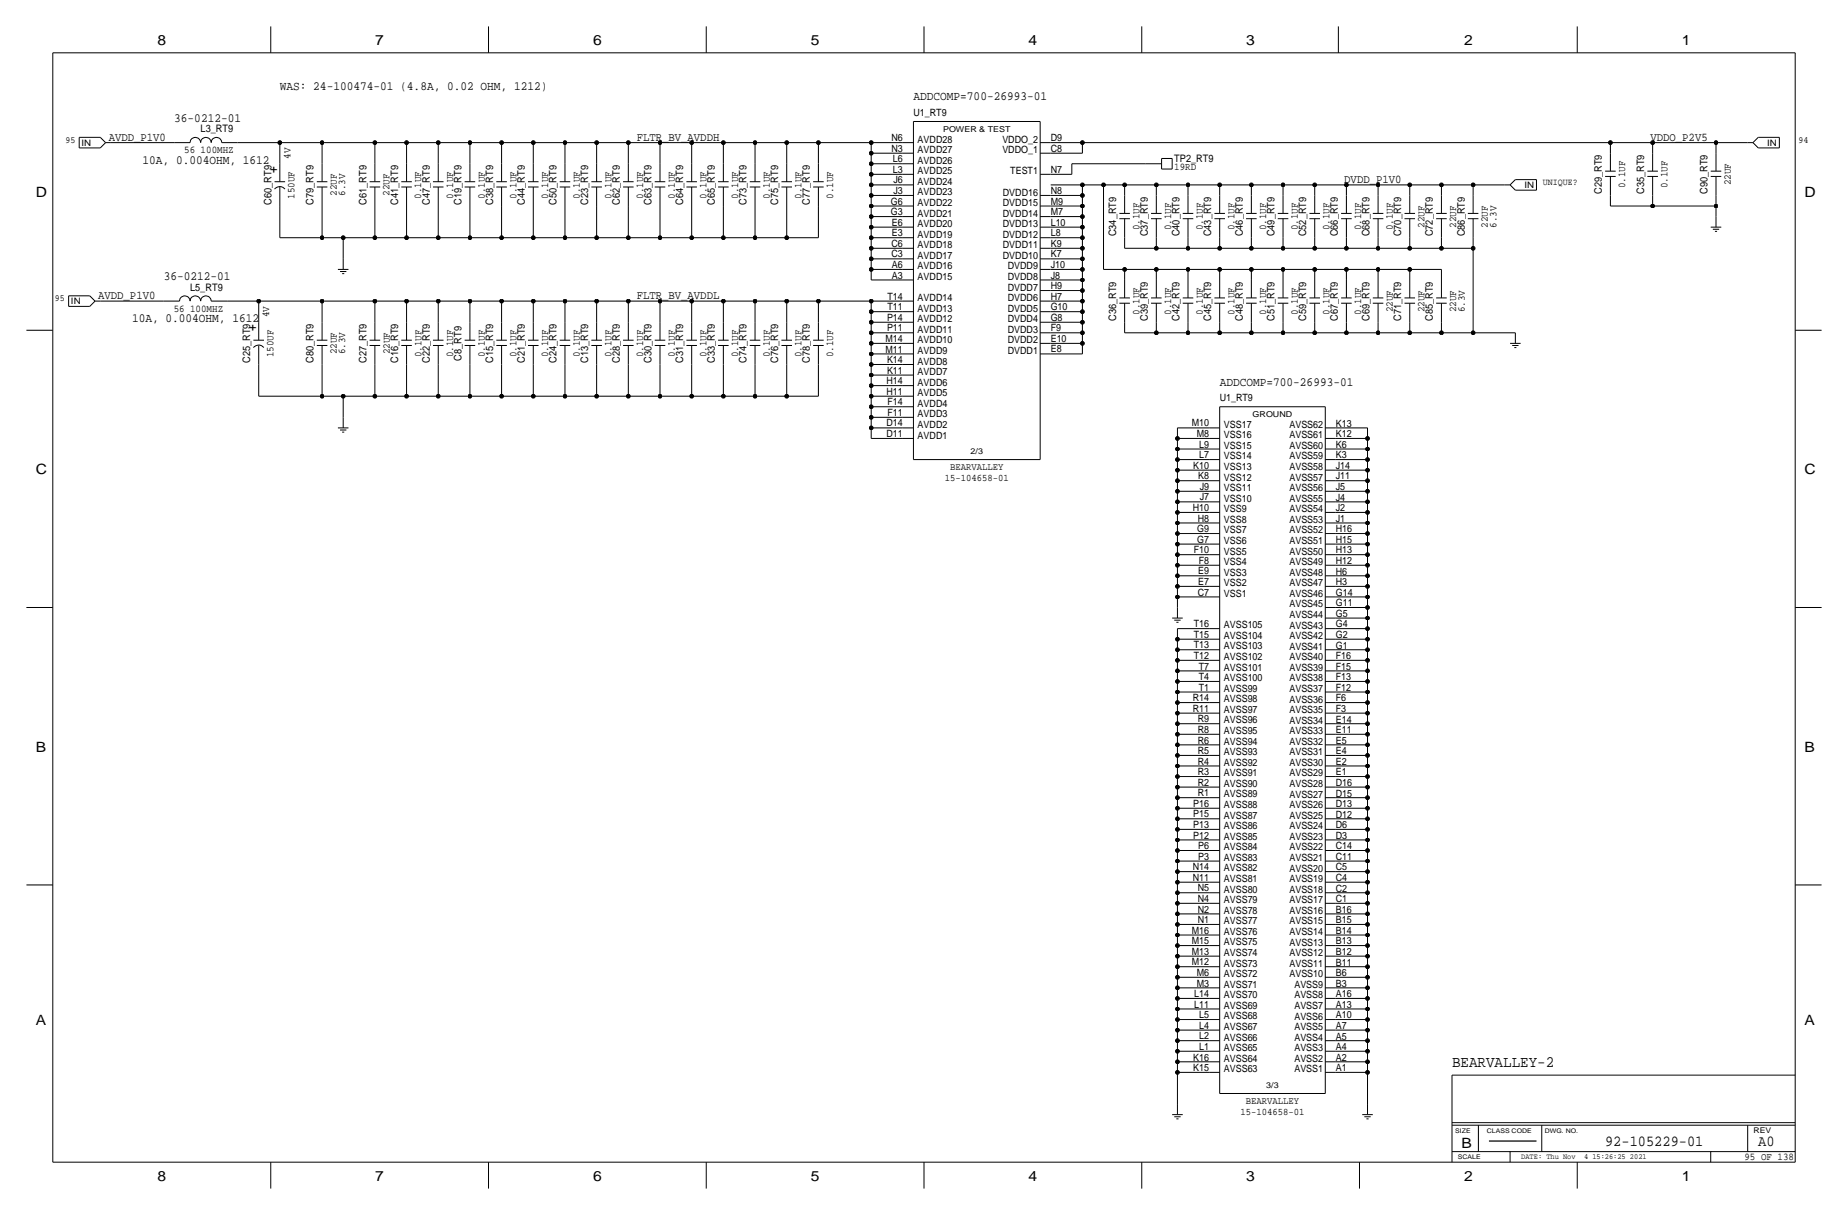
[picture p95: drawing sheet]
<svg xmlns="http://www.w3.org/2000/svg" width="444mm" height="292mm" viewBox="0 0 444 292" stroke-linecap="round" stroke-linejoin="round" font-family="sans-serif">
<defs><g id="words">
<text font-size="3.8" x="349.2" y="256.5">BEARVALLEY-2</text>
<g font-size="3.7">
<text x="386.1" y="275.6">92-105229-01</text>
<text x="422.9" y="275.6">A0</text>
</g>
<g font-size="3.4">
<text x="37.9" y="10.8">8</text>
<text x="90.3" y="10.8">7</text>
<text x="142.6" y="10.8">6</text>
<text x="195" y="10.8">5</text>
<text x="247.4" y="10.8">4</text>
<text x="299.8" y="10.8">3</text>
<text x="352.2" y="10.8">2</text>
<text x="404.5" y="10.8">1</text>
<text x="8.6" y="47.3">D</text>
<text x="434" y="47.3">D</text>
<text x="8.6" y="114">C</text>
<text x="434" y="114">C</text>
<text x="8.6" y="180.7">B</text>
<text x="434" y="180.7">B</text>
<text x="8.6" y="246.4">A</text>
<text x="434" y="246.4">A</text>
<text x="351.5" y="275.9">B</text>
<text x="37.9" y="283.8">8</text>
<text x="90.3" y="283.8">7</text>
<text x="142.6" y="283.8">6</text>
<text x="195" y="283.8">5</text>
<text x="247.4" y="283.8">4</text>
<text x="299.8" y="283.8">3</text>
<text x="352.1" y="283.8">2</text>
<text x="404.5" y="283.8">1</text>
</g>
<g font-size="3.1">
<text x="66.8" y="41.6" transform="rotate(-90 66.8 41.6)">+</text>
<text x="61.7" y="79.7" transform="rotate(-90 61.7 79.7)">+</text>
</g>
<g font-size="3">
<text x="67.3" y="21.6">WAS: 24-100474-01 (4.8A, 0.02 OHM, 1212)</text>
<text x="41.9" y="29.2">36-0212-01</text>
<text x="219.7" y="24.1">ADDCOMP=700-26993-01</text>
<text x="34.3" y="39.4">10A, 0.004OHM, 1612</text>
<text x="39.4" y="67.3">36-0212-01</text>
<text x="31.7" y="77.5">10A, 0.004OHM, 1612</text>
<text x="293.4" y="92.7">ADDCOMP=700-26993-01</text>
</g>
<g font-size="2.9">
<text x="26.2" y="33.8">AVDD_P1V0</text>
<text x="153.2" y="33.8">FLTR_BV_AVDDH</text>
<text x="397" y="33.8">VDDO_P2V5</text>
<text x="323.3" y="43.9">DVDD_P1V0</text>
<text x="23.6" y="71.9">AVDD_P1V0</text>
<text x="153.2" y="71.9">FLTR_BV_AVDDL</text>
</g>
<g font-size="2.5">
<text x="48.3" y="31.8">L3_RT9</text>
<text x="44.3" y="36.8">56</text>
<text x="48.3" y="36.8">100MHZ</text>
<text x="69.9" y="38.2" transform="rotate(-90 69.9 38.2)">4V</text>
<text x="282.4" y="38.9">TP2_RT9</text>
<text x="282.4" y="40.9">19RD</text>
<text x="70.9" y="47.8" transform="rotate(-90 70.9 47.8)">150UF</text>
<text x="81" y="47.1" transform="rotate(-90 81 47.1)">22UF</text>
<text x="83.1" y="47.1" transform="rotate(-90 83.1 47.1)">6.3V</text>
<text x="93.7" y="47.1" transform="rotate(-90 93.7 47.1)">22UF</text>
<text x="101.3" y="47.8" transform="rotate(-90 101.3 47.8)">0.1UF</text>
<text x="109" y="47.8" transform="rotate(-90 109 47.8)">0.1UF</text>
<text x="116.6" y="47.8" transform="rotate(-90 116.6 47.8)">0.1UF</text>
<text x="124.2" y="47.8" transform="rotate(-90 124.2 47.8)">0.1UF</text>
<text x="131.8" y="47.8" transform="rotate(-90 131.8 47.8)">0.1UF</text>
<text x="139.4" y="47.8" transform="rotate(-90 139.4 47.8)">0.1UF</text>
<text x="147.1" y="47.8" transform="rotate(-90 147.1 47.8)">0.1UF</text>
<text x="154.7" y="47.8" transform="rotate(-90 154.7 47.8)">0.1UF</text>
<text x="162.3" y="47.8" transform="rotate(-90 162.3 47.8)">0.1UF</text>
<text x="169.9" y="47.8" transform="rotate(-90 169.9 47.8)">0.1UF</text>
<text x="177.5" y="47.8" transform="rotate(-90 177.5 47.8)">0.1UF</text>
<text x="185.2" y="47.8" transform="rotate(-90 185.2 47.8)">0.1UF</text>
<text x="192.8" y="47.8" transform="rotate(-90 192.8 47.8)">0.1UF</text>
<text x="200.4" y="47.8" transform="rotate(-90 200.4 47.8)">0.1UF</text>
<text x="385.3" y="46.6" transform="rotate(-90 385.3 46.6)">C29_RT9</text>
<text x="390.9" y="45.2" transform="rotate(-90 390.9 45.2)">0.1UF</text>
<text x="395.5" y="46.6" transform="rotate(-90 395.5 46.6)">C35_RT9</text>
<text x="401.1" y="45.2" transform="rotate(-90 401.1 45.2)">0.1UF</text>
<text x="410.7" y="46.6" transform="rotate(-90 410.7 46.6)">C90_RT9</text>
<text x="416.3" y="44.6" transform="rotate(-90 416.3 44.6)">22UF</text>
<text x="65.3" y="49.2" transform="rotate(-90 65.3 49.2)">C60_RT9</text>
<text x="75.4" y="49.2" transform="rotate(-90 75.4 49.2)">C79_RT9</text>
<text x="88.1" y="49.2" transform="rotate(-90 88.1 49.2)">C61_RT9</text>
<text x="95.8" y="49.2" transform="rotate(-90 95.8 49.2)">C41_RT9</text>
<text x="103.4" y="49.2" transform="rotate(-90 103.4 49.2)">C47_RT9</text>
<text x="111" y="49.2" transform="rotate(-90 111 49.2)">C19_RT9</text>
<text x="118.6" y="49.2" transform="rotate(-90 118.6 49.2)">C38_RT9</text>
<text x="126.2" y="49.2" transform="rotate(-90 126.2 49.2)">C44_RT9</text>
<text x="133.9" y="49.2" transform="rotate(-90 133.9 49.2)">C50_RT9</text>
<text x="141.5" y="49.2" transform="rotate(-90 141.5 49.2)">C23_RT9</text>
<text x="149.1" y="49.2" transform="rotate(-90 149.1 49.2)">C62_RT9</text>
<text x="156.7" y="49.2" transform="rotate(-90 156.7 49.2)">C63_RT9</text>
<text x="164.3" y="49.2" transform="rotate(-90 164.3 49.2)">C64_RT9</text>
<text x="172" y="49.2" transform="rotate(-90 172 49.2)">C65_RT9</text>
<text x="179.6" y="49.2" transform="rotate(-90 179.6 49.2)">C73_RT9</text>
<text x="187.2" y="49.2" transform="rotate(-90 187.2 49.2)">C75_RT9</text>
<text x="194.8" y="49.2" transform="rotate(-90 194.8 49.2)">C77_RT9</text>
<text x="268.5" y="56.8" transform="rotate(-90 268.5 56.8)">C34_RT9</text>
<text x="274.1" y="55.4" transform="rotate(-90 274.1 55.4)">0.1UF</text>
<text x="276.1" y="56.8" transform="rotate(-90 276.1 56.8)">C37_RT9</text>
<text x="281.7" y="55.4" transform="rotate(-90 281.7 55.4)">0.1UF</text>
<text x="283.7" y="56.8" transform="rotate(-90 283.7 56.8)">C40_RT9</text>
<text x="289.3" y="55.4" transform="rotate(-90 289.3 55.4)">0.1UF</text>
<text x="291.3" y="56.8" transform="rotate(-90 291.3 56.8)">C43_RT9</text>
<text x="296.9" y="55.4" transform="rotate(-90 296.9 55.4)">0.1UF</text>
<text x="299" y="56.8" transform="rotate(-90 299 56.8)">C46_RT9</text>
<text x="304.5" y="55.4" transform="rotate(-90 304.5 55.4)">0.1UF</text>
<text x="306.6" y="56.8" transform="rotate(-90 306.6 56.8)">C49_RT9</text>
<text x="312.2" y="55.4" transform="rotate(-90 312.2 55.4)">0.1UF</text>
<text x="314.2" y="56.8" transform="rotate(-90 314.2 56.8)">C52_RT9</text>
<text x="319.8" y="55.4" transform="rotate(-90 319.8 55.4)">0.1UF</text>
<text x="321.8" y="56.8" transform="rotate(-90 321.8 56.8)">C66_RT9</text>
<text x="327.4" y="55.4" transform="rotate(-90 327.4 55.4)">0.1UF</text>
<text x="329.4" y="56.8" transform="rotate(-90 329.4 56.8)">C68_RT9</text>
<text x="335" y="55.4" transform="rotate(-90 335 55.4)">0.1UF</text>
<text x="337.1" y="56.8" transform="rotate(-90 337.1 56.8)">C70_RT9</text>
<text x="342.6" y="54.7" transform="rotate(-90 342.6 54.7)">22UF</text>
<text x="344.7" y="56.8" transform="rotate(-90 344.7 56.8)">C72_RT9</text>
<text x="350.3" y="54.7" transform="rotate(-90 350.3 54.7)">22UF</text>
<text x="352.3" y="56.8" transform="rotate(-90 352.3 56.8)">C86_RT9</text>
<text x="357.9" y="54.7" transform="rotate(-90 357.9 54.7)">22UF</text>
<text x="359.9" y="54.7" transform="rotate(-90 359.9 54.7)">6.3V</text>
<text x="45.7" y="69.8">L5_RT9</text>
<text x="41.8" y="74.9">56</text>
<text x="45.7" y="74.9">100MHZ</text>
<text x="64.8" y="76.3" transform="rotate(-90 64.8 76.3)">4V</text>
<text x="268.5" y="77.1" transform="rotate(-90 268.5 77.1)">C36_RT9</text>
<text x="274.1" y="75.7" transform="rotate(-90 274.1 75.7)">0.1UF</text>
<text x="276.1" y="77.1" transform="rotate(-90 276.1 77.1)">C39_RT9</text>
<text x="281.7" y="75.7" transform="rotate(-90 281.7 75.7)">0.1UF</text>
<text x="283.7" y="77.1" transform="rotate(-90 283.7 77.1)">C42_RT9</text>
<text x="289.3" y="75.7" transform="rotate(-90 289.3 75.7)">0.1UF</text>
<text x="291.3" y="77.1" transform="rotate(-90 291.3 77.1)">C45_RT9</text>
<text x="296.9" y="75.7" transform="rotate(-90 296.9 75.7)">0.1UF</text>
<text x="299" y="77.1" transform="rotate(-90 299 77.1)">C48_RT9</text>
<text x="304.5" y="75.7" transform="rotate(-90 304.5 75.7)">0.1UF</text>
<text x="306.6" y="77.1" transform="rotate(-90 306.6 77.1)">C51_RT9</text>
<text x="312.2" y="75.7" transform="rotate(-90 312.2 75.7)">0.1UF</text>
<text x="314.2" y="77.1" transform="rotate(-90 314.2 77.1)">C59_RT9</text>
<text x="319.8" y="75.7" transform="rotate(-90 319.8 75.7)">0.1UF</text>
<text x="321.8" y="77.1" transform="rotate(-90 321.8 77.1)">C67_RT9</text>
<text x="327.4" y="75.7" transform="rotate(-90 327.4 75.7)">0.1UF</text>
<text x="329.4" y="77.1" transform="rotate(-90 329.4 77.1)">C69_RT9</text>
<text x="335" y="75" transform="rotate(-90 335 75)">22UF</text>
<text x="337.1" y="77.1" transform="rotate(-90 337.1 77.1)">C71_RT9</text>
<text x="342.6" y="75" transform="rotate(-90 342.6 75)">22UF</text>
<text x="344.7" y="77.1" transform="rotate(-90 344.7 77.1)">C85_RT9</text>
<text x="350.3" y="75" transform="rotate(-90 350.3 75)">22UF</text>
<text x="352.3" y="75" transform="rotate(-90 352.3 75)">6.3V</text>
<text x="60.2" y="87.3" transform="rotate(-90 60.2 87.3)">C25_RT9</text>
<text x="65.8" y="85.9" transform="rotate(-90 65.8 85.9)">150UF</text>
<text x="75.4" y="87.3" transform="rotate(-90 75.4 87.3)">C80_RT9</text>
<text x="81" y="85.2" transform="rotate(-90 81 85.2)">22UF</text>
<text x="83.1" y="85.2" transform="rotate(-90 83.1 85.2)">6.3V</text>
<text x="88.1" y="87.3" transform="rotate(-90 88.1 87.3)">C27_RT9</text>
<text x="93.7" y="85.2" transform="rotate(-90 93.7 85.2)">22UF</text>
<text x="95.8" y="87.3" transform="rotate(-90 95.8 87.3)">C16_RT9</text>
<text x="101.3" y="85.9" transform="rotate(-90 101.3 85.9)">0.1UF</text>
<text x="103.4" y="87.3" transform="rotate(-90 103.4 87.3)">C22_RT9</text>
<text x="109" y="85.9" transform="rotate(-90 109 85.9)">0.1UF</text>
<text x="111" y="86.7" transform="rotate(-90 111 86.7)">C8_RT9</text>
<text x="116.6" y="85.9" transform="rotate(-90 116.6 85.9)">0.1UF</text>
<text x="118.6" y="87.3" transform="rotate(-90 118.6 87.3)">C15_RT9</text>
<text x="124.2" y="85.9" transform="rotate(-90 124.2 85.9)">0.1UF</text>
<text x="126.2" y="87.3" transform="rotate(-90 126.2 87.3)">C21_RT9</text>
<text x="131.8" y="85.9" transform="rotate(-90 131.8 85.9)">0.1UF</text>
<text x="133.9" y="87.3" transform="rotate(-90 133.9 87.3)">C24_RT9</text>
<text x="139.4" y="85.9" transform="rotate(-90 139.4 85.9)">0.1UF</text>
<text x="141.5" y="87.3" transform="rotate(-90 141.5 87.3)">C13_RT9</text>
<text x="147.1" y="85.9" transform="rotate(-90 147.1 85.9)">0.1UF</text>
<text x="149.1" y="87.3" transform="rotate(-90 149.1 87.3)">C28_RT9</text>
<text x="154.7" y="85.9" transform="rotate(-90 154.7 85.9)">0.1UF</text>
<text x="156.7" y="87.3" transform="rotate(-90 156.7 87.3)">C30_RT9</text>
<text x="162.3" y="85.9" transform="rotate(-90 162.3 85.9)">0.1UF</text>
<text x="164.3" y="87.3" transform="rotate(-90 164.3 87.3)">C31_RT9</text>
<text x="169.9" y="85.9" transform="rotate(-90 169.9 85.9)">0.1UF</text>
<text x="172" y="87.3" transform="rotate(-90 172 87.3)">C33_RT9</text>
<text x="177.5" y="85.9" transform="rotate(-90 177.5 85.9)">0.1UF</text>
<text x="179.6" y="87.3" transform="rotate(-90 179.6 87.3)">C74_RT9</text>
<text x="185.2" y="85.9" transform="rotate(-90 185.2 85.9)">0.1UF</text>
<text x="187.2" y="87.3" transform="rotate(-90 187.2 87.3)">C76_RT9</text>
<text x="192.8" y="85.9" transform="rotate(-90 192.8 85.9)">0.1UF</text>
<text x="194.8" y="87.3" transform="rotate(-90 194.8 87.3)">C78_RT9</text>
<text x="200.4" y="85.9" transform="rotate(-90 200.4 85.9)">0.1UF</text>
<text x="419.6" y="278.9">95 OF 138</text>
</g>
<g font-size="2.4">
<text x="219.7" y="27.9">U1_RT9</text>
<text x="214.4" y="33.9">N6</text>
<text x="220.7" y="34.3">AVDD28</text>
<text x="241.1" y="34.3">VDDO_2</text>
<text x="252.7" y="33.9">D9</text>
<text x="214.4" y="36.5">N3</text>
<text x="214.8" y="39">L6</text>
<text x="214.8" y="41.6">L3</text>
<text x="220.7" y="36.8">AVDD27</text>
<text x="220.7" y="39.4">AVDD26</text>
<text x="220.7" y="41.9">AVDD25</text>
<text x="241.1" y="36.8">VDDO_1</text>
<text x="243" y="41.9">TEST1</text>
<text x="252.7" y="36.5">C8</text>
<text x="252.7" y="41.6">N7</text>
<text x="214.9" y="44.1">J6</text>
<text x="214.9" y="46.6">J3</text>
<text x="220.7" y="44.5">AVDD24</text>
<text x="220.7" y="47">AVDD23</text>
<text x="241.2" y="47">DVDD16</text>
<text x="252.7" y="46.6">N8</text>
<text x="214.3" y="49.2">G6</text>
<text x="214.3" y="51.7">G3</text>
<text x="220.7" y="49.5">AVDD22</text>
<text x="220.7" y="52.1">AVDD21</text>
<text x="241.2" y="49.5">DVDD15</text>
<text x="241.2" y="52.1">DVDD14</text>
<text x="252.7" y="49.2">M9</text>
<text x="252.7" y="51.7">M7</text>
<text x="214.4" y="59.3">C6</text>
<text x="214.5" y="54.3">E6</text>
<text x="214.5" y="56.8">E3</text>
<text x="220.7" y="54.6">AVDD20</text>
<text x="220.7" y="57.2">AVDD19</text>
<text x="220.7" y="59.7">AVDD18</text>
<text x="241.2" y="54.6">DVDD13</text>
<text x="241.2" y="57.2">DVDD12</text>
<text x="241.2" y="59.7">DVDD11</text>
<text x="252.7" y="54.3">L10</text>
<text x="252.7" y="56.8">L8</text>
<text x="252.7" y="59.3">K9</text>
<text x="214.4" y="61.9">C3</text>
<text x="214.5" y="64.4">A6</text>
<text x="220.7" y="62.2">AVDD17</text>
<text x="220.7" y="64.8">AVDD16</text>
<text x="241.2" y="62.2">DVDD10</text>
<text x="242.4" y="64.8">DVDD9</text>
<text x="252.7" y="61.9">K7</text>
<text x="252.7" y="64.4">J10</text>
<text x="214.5" y="67">A3</text>
<text x="220.7" y="67.3">AVDD15</text>
<text x="242.4" y="67.3">DVDD8</text>
<text x="242.4" y="69.9">DVDD7</text>
<text x="252.7" y="67">J8</text>
<text x="252.7" y="69.5">H9</text>
<text x="213.4" y="77.1">P14</text>
<text x="213.5" y="72">T14</text>
<text x="213.5" y="74.6">T11</text>
<text x="220.7" y="72.4">AVDD14</text>
<text x="220.7" y="74.9">AVDD13</text>
<text x="220.7" y="77.5">AVDD12</text>
<text x="242.4" y="72.4">DVDD6</text>
<text x="242.4" y="75">DVDD5</text>
<text x="242.4" y="77.5">DVDD4</text>
<text x="252.7" y="72">H7</text>
<text x="252.7" y="74.6">G10</text>
<text x="252.7" y="77.1">G8</text>
<text x="213" y="82.2">M14</text>
<text x="213.4" y="79.7">P11</text>
<text x="220.7" y="80">AVDD11</text>
<text x="220.7" y="82.6">AVDD10</text>
<text x="242.4" y="80">DVDD3</text>
<text x="242.4" y="82.6">DVDD2</text>
<text x="252.7" y="79.7">F9</text>
<text x="252.7" y="82.2">E10</text>
<text x="213" y="84.8">M11</text>
<text x="213.4" y="87.3">K14</text>
<text x="213.4" y="89.8">K11</text>
<text x="220.7" y="85.1">AVDD9</text>
<text x="220.7" y="87.6">AVDD8</text>
<text x="242.4" y="85.1">DVDD1</text>
<text x="252.7" y="84.7">E8</text>
<text x="213.2" y="92.4">H14</text>
<text x="213.2" y="94.9">H11</text>
<text x="220.7" y="90.2">AVDD7</text>
<text x="220.7" y="92.7">AVDD6</text>
<text x="220.7" y="95.3">AVDD5</text>
<text x="213.5" y="97.5">F14</text>
<text x="213.5" y="100">F11</text>
<text x="220.7" y="97.8">AVDD4</text>
<text x="220.7" y="100.3">AVDD3</text>
<text x="293.4" y="96.5">U1_RT9</text>
<text x="213.2" y="102.5">D14</text>
<text x="213.2" y="105.1">D11</text>
<text x="220.7" y="102.9">AVDD2</text>
<text x="220.7" y="105.4">AVDD1</text>
<text x="286.7" y="102.5">M10</text>
<text x="287.9" y="105.1">M8</text>
<text x="288.4" y="107.6">L9</text>
<text x="294.4" y="107.9">VSS15</text>
<text x="294.4" y="105.4">VSS16</text>
<text x="294.4" y="102.8">VSS17</text>
<text x="310.2" y="107.9">AVSS60</text>
<text x="310.2" y="105.4">AVSS61</text>
<text x="310.2" y="102.8">AVSS62</text>
<text x="321.3" y="102.6">K13</text>
<text x="321.3" y="105.1">K12</text>
<text x="321.3" y="107.7">K6</text>
<text x="228.5" y="113">BEARVALLEY</text>
<text x="287" y="112.7">K10</text>
<text x="288.4" y="110.2">L7</text>
<text x="294.4" y="113">VSS13</text>
<text x="294.4" y="110.4">VSS14</text>
<text x="310.2" y="113">AVSS58</text>
<text x="310.2" y="110.5">AVSS59</text>
<text x="321.3" y="110.2">K3</text>
<text x="321.3" y="112.7">J14</text>
<text x="227.2" y="115.6">15-104658-01</text>
<text x="288.2" y="115.2">K8</text>
<text x="288.6" y="117.8">J9</text>
<text x="294.4" y="118.1">VSS11</text>
<text x="294.4" y="115.5">VSS12</text>
<text x="310.2" y="118.1">AVSS56</text>
<text x="310.2" y="115.5">AVSS57</text>
<text x="321.3" y="115.3">J11</text>
<text x="321.3" y="117.8">J5</text>
<text x="286.9" y="122.9">H10</text>
<text x="288.1" y="125.4">H8</text>
<text x="288.6" y="120.3">J7</text>
<text x="294.4" y="125.7">VSS8</text>
<text x="294.4" y="123.2">VSS9</text>
<text x="294.4" y="120.6">VSS10</text>
<text x="310.2" y="125.7">AVSS53</text>
<text x="310.2" y="123.2">AVSS54</text>
<text x="310.2" y="120.6">AVSS55</text>
<text x="321.3" y="120.4">J4</text>
<text x="321.3" y="122.9">J2</text>
<text x="321.3" y="125.4">J1</text>
<text x="288" y="127.9">G9</text>
<text x="288" y="130.5">G7</text>
<text x="294.4" y="130.8">VSS6</text>
<text x="294.4" y="128.2">VSS7</text>
<text x="310.2" y="130.8">AVSS51</text>
<text x="310.2" y="128.2">AVSS52</text>
<text x="321.3" y="128">H16</text>
<text x="321.3" y="130.5">H15</text>
<text x="287.1" y="133">F10</text>
<text x="288.3" y="135.6">F8</text>
<text x="294.4" y="135.9">VSS4</text>
<text x="294.4" y="133.3">VSS5</text>
<text x="310.2" y="135.9">AVSS49</text>
<text x="310.2" y="133.3">AVSS50</text>
<text x="321.3" y="133.1">H13</text>
<text x="321.3" y="135.6">H12</text>
<text x="288.1" y="143.2">C7</text>
<text x="288.2" y="138.1">E9</text>
<text x="288.2" y="140.6">E7</text>
<text x="294.4" y="143.5">VSS1</text>
<text x="294.4" y="140.9">VSS2</text>
<text x="294.4" y="138.4">VSS3</text>
<text x="310.2" y="143.5">AVSS46</text>
<text x="310.2" y="140.9">AVSS47</text>
<text x="310.2" y="138.4">AVSS48</text>
<text x="321.3" y="138.1">H6</text>
<text x="321.3" y="140.7">H3</text>
<text x="321.3" y="143.2">G14</text>
<text x="310.2" y="148.6">AVSS44</text>
<text x="310.2" y="146">AVSS45</text>
<text x="321.3" y="145.8">G11</text>
<text x="321.3" y="148.3">G5</text>
<text x="287.1" y="150.8">T16</text>
<text x="287.1" y="153.3">T15</text>
<text x="287.1" y="155.9">T13</text>
<text x="294.4" y="153.6">AVSS104</text>
<text x="294.4" y="151.1">AVSS105</text>
<text x="310.2" y="153.6">AVSS42</text>
<text x="310.2" y="151.1">AVSS43</text>
<text x="321.3" y="150.8">G4</text>
<text x="321.3" y="153.4">G2</text>
<text x="321.3" y="155.9">G1</text>
<text x="287.1" y="158.4">T12</text>
<text x="288.3" y="161">T7</text>
<text x="294.4" y="161.2">AVSS101</text>
<text x="294.4" y="158.7">AVSS102</text>
<text x="294.4" y="156.1">AVSS103</text>
<text x="310.2" y="161.3">AVSS39</text>
<text x="310.2" y="158.7">AVSS40</text>
<text x="310.2" y="156.2">AVSS41</text>
<text x="321.3" y="158.5">F16</text>
<text x="321.3" y="161">F15</text>
<text x="288.3" y="163.5">T4</text>
<text x="288.3" y="166">T1</text>
<text x="294.4" y="166.3">AVSS99</text>
<text x="294.4" y="163.8">AVSS100</text>
<text x="310.2" y="166.4">AVSS37</text>
<text x="310.2" y="163.8">AVSS38</text>
<text x="321.3" y="163.5">F13</text>
<text x="321.3" y="166.1">F12</text>
<text x="286.9" y="168.6">R14</text>
<text x="286.9" y="171.1">R11</text>
<text x="288.1" y="173.7">R9</text>
<text x="294.4" y="173.9">AVSS96</text>
<text x="294.4" y="171.4">AVSS97</text>
<text x="294.4" y="168.8">AVSS98</text>
<text x="310.2" y="174">AVSS34</text>
<text x="310.2" y="171.4">AVSS35</text>
<text x="310.2" y="168.9">AVSS36</text>
<text x="321.3" y="168.6">F6</text>
<text x="321.3" y="171.2">F3</text>
<text x="321.3" y="173.7">E14</text>
<text x="288.1" y="176.2">R8</text>
<text x="288.1" y="178.8">R6</text>
<text x="294.4" y="179">AVSS94</text>
<text x="294.4" y="176.5">AVSS95</text>
<text x="310.2" y="179.1">AVSS32</text>
<text x="310.2" y="176.5">AVSS33</text>
<text x="321.3" y="176.2">E11</text>
<text x="321.3" y="178.8">E5</text>
<text x="288.1" y="181.3">R5</text>
<text x="288.1" y="183.8">R4</text>
<text x="294.4" y="184.1">AVSS92</text>
<text x="294.4" y="181.5">AVSS93</text>
<text x="310.2" y="184.1">AVSS30</text>
<text x="310.2" y="181.6">AVSS31</text>
<text x="321.3" y="181.3">E4</text>
<text x="321.3" y="183.9">E2</text>
<text x="288.1" y="186.4">R3</text>
<text x="288.1" y="188.9">R2</text>
<text x="288.1" y="191.5">R1</text>
<text x="294.4" y="191.7">AVSS89</text>
<text x="294.4" y="189.2">AVSS90</text>
<text x="294.4" y="186.6">AVSS91</text>
<text x="310.2" y="191.8">AVSS27</text>
<text x="310.2" y="189.2">AVSS28</text>
<text x="310.2" y="186.7">AVSS29</text>
<text x="321.3" y="186.4">E1</text>
<text x="321.3" y="189">D16</text>
<text x="321.3" y="191.5">D15</text>
<text x="287" y="194">P16</text>
<text x="287" y="196.5">P15</text>
<text x="294.4" y="196.8">AVSS87</text>
<text x="294.4" y="194.3">AVSS88</text>
<text x="310.2" y="196.8">AVSS25</text>
<text x="310.2" y="194.3">AVSS26</text>
<text x="321.3" y="194">D13</text>
<text x="321.3" y="196.6">D12</text>
<text x="287" y="199.1">P13</text>
<text x="287" y="201.6">P12</text>
<text x="294.4" y="201.9">AVSS85</text>
<text x="294.4" y="199.3">AVSS86</text>
<text x="310.2" y="201.9">AVSS23</text>
<text x="310.2" y="199.4">AVSS24</text>
<text x="321.3" y="199.1">D6</text>
<text x="321.3" y="201.7">D3</text>
<text x="286.9" y="209.2">N14</text>
<text x="288.2" y="204.2">P6</text>
<text x="288.2" y="206.7">P3</text>
<text x="294.4" y="209.5">AVSS82</text>
<text x="294.4" y="207">AVSS83</text>
<text x="294.4" y="204.4">AVSS84</text>
<text x="310.2" y="209.5">AVSS20</text>
<text x="310.2" y="207">AVSS21</text>
<text x="310.2" y="204.5">AVSS22</text>
<text x="321.3" y="204.2">C14</text>
<text x="321.3" y="206.7">C11</text>
<text x="321.3" y="209.3">C5</text>
<text x="286.9" y="211.8">N11</text>
<text x="288.1" y="214.3">N5</text>
<text x="294.4" y="214.6">AVSS80</text>
<text x="294.4" y="212">AVSS81</text>
<text x="310.2" y="214.6">AVSS18</text>
<text x="310.2" y="212.1">AVSS19</text>
<text x="321.3" y="211.8">C4</text>
<text x="321.3" y="214.4">C2</text>
<text x="288.1" y="216.9">N4</text>
<text x="288.1" y="219.4">N2</text>
<text x="288.1" y="221.9">N1</text>
<text x="294.4" y="219.7">AVSS78</text>
<text x="294.4" y="217.1">AVSS79</text>
<text x="310.2" y="219.7">AVSS16</text>
<text x="310.2" y="217.2">AVSS17</text>
<text x="321.3" y="216.9">C1</text>
<text x="321.3" y="219.4">B16</text>
<text x="321.3" y="222">B15</text>
<text x="286.7" y="224.5">M16</text>
<text x="286.7" y="227">M15</text>
<text x="294.4" y="227.3">AVSS75</text>
<text x="294.4" y="224.7">AVSS76</text>
<text x="294.4" y="222.2">AVSS77</text>
<text x="310.2" y="227.3">AVSS13</text>
<text x="310.2" y="224.8">AVSS14</text>
<text x="310.2" y="222.2">AVSS15</text>
<text x="321.3" y="224.5">B14</text>
<text x="321.3" y="227.1">B13</text>
<text x="286.7" y="229.6">M13</text>
<text x="286.7" y="232.1">M12</text>
<text x="294.4" y="232.4">AVSS73</text>
<text x="294.4" y="229.8">AVSS74</text>
<text x="310.2" y="232.4">AVSS11</text>
<text x="310.2" y="229.9">AVSS12</text>
<text x="321.3" y="229.6">B12</text>
<text x="321.3" y="232.1">B11</text>
<text x="287.3" y="239.7">L14</text>
<text x="287.9" y="234.6">M6</text>
<text x="287.9" y="237.2">M3</text>
<text x="294.4" y="240">AVSS70</text>
<text x="294.4" y="237.4">AVSS71</text>
<text x="294.4" y="234.9">AVSS72</text>
<text x="310.2" y="235">AVSS10</text>
<text x="311.3" y="237.5">AVSS9</text>
<text x="321.3" y="234.7">B6</text>
<text x="321.3" y="237.2">B3</text>
<text x="321.3" y="239.8">A16</text>
<text x="287.3" y="242.3">L11</text>
<text x="288.4" y="244.8">L5</text>
<text x="294.4" y="245.1">AVSS68</text>
<text x="294.4" y="242.5">AVSS69</text>
<text x="311.3" y="245.1">AVSS6</text>
<text x="311.3" y="242.6">AVSS7</text>
<text x="311.3" y="240">AVSS8</text>
<text x="321.3" y="242.3">A13</text>
<text x="321.3" y="244.8">A10</text>
<text x="288.4" y="247.3">L4</text>
<text x="288.4" y="249.9">L2</text>
<text x="294.4" y="250.2">AVSS66</text>
<text x="294.4" y="247.6">AVSS67</text>
<text x="311.3" y="250.2">AVSS4</text>
<text x="311.3" y="247.6">AVSS5</text>
<text x="321.3" y="247.4">A7</text>
<text x="321.3" y="249.9">A5</text>
<text x="287" y="255">K16</text>
<text x="287" y="257.5">K15</text>
<text x="288.4" y="252.4">L1</text>
<text x="294.4" y="252.7">AVSS65</text>
<text x="294.4" y="255.3">AVSS64</text>
<text x="294.4" y="257.8">AVSS63</text>
<text x="311.3" y="257.8">AVSS1</text>
<text x="311.3" y="255.3">AVSS2</text>
<text x="311.3" y="252.7">AVSS3</text>
<text x="321.3" y="252.5">A4</text>
<text x="321.3" y="255">A2</text>
<text x="321.3" y="257.5">A1</text>
<text x="298.3" y="268">15-104658-01</text>
<text x="299.6" y="265.4">BEARVALLEY</text>
</g>
<g font-size="2.3">
<text x="15.7" y="34.3">95</text>
<text x="432.6" y="34.3">94</text>
<text x="371.1" y="44.4">UNIQUE?</text>
<text x="13.2" y="72.4">95</text>
</g>
<g font-size="2.1">
<text x="19.6" y="35">IN</text>
<text x="425.1" y="35">IN</text>
<text x="366.7" y="45.2">IN</text>
<text x="17.1" y="73.1">IN</text>
</g>
<g font-size="2">
<text x="226.8" y="31.8">POWER &amp; TEST</text>
<text x="301.3" y="100.3">GROUND</text>
<text x="233.5" y="109.2">2/3</text>
<text x="304.6" y="261.6">3/3</text>
</g>
<g font-size="1.9">
<text x="421.8" y="272.3">REV</text>
<text x="365.9" y="278.7">DATE: Thu Nov</text>
<text x="381" y="278.7">4 15:26:25 2021</text>
</g>
<g font-size="1.5">
<text x="350" y="272.3">SIZE</text>
<text x="357.6" y="272.3">CLASS CODE</text>
<text x="371.6" y="272.3">DWG. NO.</text>
<text x="350.7" y="278.7">SCALE</text>
</g>
</g></defs>
<g fill="none" stroke="#000" stroke-width=".24">
<path d="M12.7 12.7h419.1zM12.7 12.7v266.7zM65.1 6.3v6.4zM117.5 6.3v6.4zM169.9 6.3v6.4zM222.2 6.3v6.4zM274.6 6.3v6.4zM321.9 6.3v6.4zM379.4 6.3v6.4zM431.8 12.7v266.7zM19 33h5.1zM19 33v2.6z"/>
<path d="M19 35.6h5.1zM24.1 35.6l1.3-1.3zM24.1 33l1.3 1.3zM25.4 34.3h1.3zM26.7 34.3h15.2zM41.9 34.3h3.8zM45.7 34.3a1.27 1.27 0 0 1 1.3-1.3 1.27 1.27 0 0 1 1.3 1.3 1.27 1.27 0 0 1 1.2-1.3 1.27 1.27 0 0 1 1.3 1.3 1.27 1.27 0 0 1 1.3-1.3 1.27 1.27 0 0 1 1.2 1.3M53.3 34.3h3.8zM57.1 34.3h10.2zM67.3 34.3v5.1zM67.3 39.4v4.3zM67.3 34.3h10.2z"/>
<path d="M77.5 34.3h12.7zM77.5 34.3v5.1zM77.5 39.4v4.3zM90.2 34.3h7.6zM90.2 34.3v5.1zM90.2 39.4v4.3zM97.8 34.3h7.6zM97.8 34.3v5.1zM97.8 39.4v4.3zM105.4 34.3h7.6zM105.4 34.3v5.1zM105.4 39.4v4.3z"/>
<path d="M113 34.3h7.6zM113 34.3v5.1zM113 39.4v4.3zM120.6 34.3h7.7zM120.6 34.3v5.1zM120.6 39.4v4.3zM128.3 34.3h7.6zM128.3 34.3v5.1zM128.3 39.4v4.3zM135.9 34.3h7.6zM135.9 34.3v5.1zM135.9 39.4v4.3z"/>
<path d="M143.5 34.3h7.6zM143.5 34.3v5.1zM143.5 39.4v4.3zM151.1 34.3h7.6zM151.1 34.3v5.1zM151.1 39.4v4.3zM158.7 34.3h7.7zM158.7 34.3v5.1zM158.7 39.4v4.3zM166.4 34.3v5.1zM166.4 39.4v4.3zM166.4 34.3h7.6z"/>
<path d="M174 34.3h7.6zM174 34.3v5.1zM174 39.4v4.3zM181.6 34.3v5.1zM181.6 39.4v4.3zM181.6 34.3h7.6zM189.2 34.3h7.6zM189.2 34.3v5.1zM189.2 39.4v4.3zM196.8 34.3h12.7zM196.8 34.3v5.1zM196.8 39.4v4.3z"/>
<path d="M209.5 34.3h7.7zM209.5 39.4v2.5zM209.5 39.4h7.7zM209.5 36.8v2.6zM209.5 36.8h7.7zM209.5 34.3v2.5zM217.2 34.3h2.5zM217.2 36.8h2.5zM217.2 39.4h2.5zM219.7 29.2h30.5zM219.7 29.2v81.3zM250.2 29.2v81.3z"/>
<path d="M250.2 34.3h2.5zM250.2 36.8h2.5zM252.7 34.3h7.6zM252.7 36.8h7.6zM257.8 39.4h17.8zM257.8 39.4v2.5zM260.3 34.3h127zM260.3 34.3v2.5zM275.6 39.4h3.8zM279.4 38.1v2.5zM279.4 38.1h2.5zM281.9 38.1v2.5z"/>
<path d="M387.3 34.3v2.5zM387.3 36.8v4.3zM387.4 34.3h10.1zM397.5 34.3h15.2zM397.5 34.3v2.5zM397.5 36.8v4.3zM412.7 34.3h7.7zM412.7 34.3v2.5zM412.7 36.8v4.3zM420.4 34.3h1.2zM421.6 34.3l1.3 1.3zM422.9 35.6h5.1z"/>
<path d="M422.9 33h5.1zM422.9 33l-1.3 1.3zM428 33v2.6zM66 43.7h2.6zM66 45.5a1.58 1.58 0 0 1 2.5 0M67.3 57.1h10.2zM67.3 49.5v7.7zM67.3 45v4.5zM76.2 45h2.5zM76.2 43.7h2.5zM77.5 57.1h5.1zM77.5 49.5v7.7z"/>
<path d="M77.5 45v4.5zM82.5 57.1h7.7zM82.5 57.1v5.1zM88.9 45h2.5zM88.9 43.7h2.5zM90.2 57.1h7.6zM90.2 49.5v7.7zM90.2 45v4.5zM96.5 45h2.6zM96.5 43.7h2.6zM97.8 57.1h7.6zM97.8 49.5v7.7z"/>
<path d="M97.8 45v4.5zM104.1 45h2.6zM104.1 43.7h2.6zM105.4 57.1h7.6zM105.4 49.5v7.7zM105.4 45v4.5zM111.8 45h2.5zM111.8 43.7h2.5zM113 57.1h7.6zM113 49.5v7.7zM113 45v4.5zM119.4 45h2.5z"/>
<path d="M119.4 43.7h2.5zM120.6 57.1h7.7zM120.6 49.5v7.7zM120.6 45v4.5zM127 45h2.5zM127 43.7h2.5zM128.3 57.1h7.6zM128.3 49.5v7.7zM128.3 45v4.5zM134.6 45h2.6zM134.6 43.7h2.6zM135.9 57.1h7.6z"/>
<path d="M135.9 49.5v7.7zM135.9 45v4.5zM142.2 45h2.6zM142.2 43.7h2.6zM143.5 57.1h7.6zM143.5 49.5v7.7zM143.5 45v4.5zM149.9 45h2.5zM149.9 43.7h2.5zM151.1 57.1h7.6zM151.1 49.5v7.7zM151.1 45v4.5z"/>
<path d="M157.5 45h2.5zM157.5 43.7h2.5zM158.7 57.1h7.7zM158.7 49.5v7.7zM158.7 45v4.5zM165.1 45h2.5zM165.1 43.7h2.5zM166.4 57.1h7.6zM166.4 49.5v7.7zM166.4 45v4.5zM172.7 45h2.6zM172.7 43.7h2.6z"/>
<path d="M174 57.1h7.6zM174 49.5v7.7zM174 45v4.5zM180.3 45h2.6zM180.3 43.7h2.6zM181.6 57.1h7.6zM181.6 49.5v7.7zM181.6 45v4.5zM188 45h2.5zM188 43.7h2.5zM189.2 57.1h7.7zM189.2 49.5v7.7z"/>
<path d="M189.2 45v4.5zM195.6 45h2.5zM195.6 43.7h2.5zM196.8 49.5v7.6zM196.8 45v4.5zM209.5 57.1h7.7zM209.5 59.7v2.5zM209.5 59.7h7.7zM209.5 57.1v2.6zM209.5 54.6v2.5zM209.5 54.6h7.7zM209.5 52.1v2.5z"/>
<path d="M209.5 52.1h7.7zM209.5 49.5v2.6zM209.5 49.5h7.7zM209.5 47v2.5zM209.5 47h7.7zM209.5 44.4v2.6zM209.5 44.4h7.7zM209.5 41.9v2.5zM209.5 41.9h7.7zM217.2 41.9h2.5zM217.2 44.4h2.5zM217.2 47h2.5z"/>
<path d="M217.2 49.5h2.5zM217.2 52.1h2.5zM217.2 54.6h2.5zM217.2 57.1h2.5zM217.2 59.7h2.5zM250.2 47h2.5zM250.2 41.9h2.5zM250.2 49.5h2.5zM250.2 52.1h2.5zM250.2 54.6h2.5zM250.2 57.1h2.5zM250.2 59.7h2.5z"/>
<path d="M252.7 41.9h5.1zM252.7 59.7h7.6zM252.7 54.6h7.6zM252.7 52.1h7.6zM252.7 49.5h7.6zM252.7 44.4h7.6zM252.7 57.1h7.7zM252.7 47h7.7zM260.3 59.7v2.5zM260.3 57.2v2.5zM260.3 54.6v2.5zM260.3 52.1v2.5z"/>
<path d="M260.3 49.5v2.6zM260.3 47v2.5zM260.3 44.4v2.6zM260.4 44.4h5zM265.4 44.4h5.1zM265.4 44.4v20.4zM269.2 52.6h2.6zM269.2 51.3h2.6zM270.5 59.7h7.6zM270.5 57.1v2.6zM270.5 44.5v2.5zM270.5 47v4.3z"/>
<path d="M270.5 52.6v4.5zM270.5 44.4h7.6zM276.9 52.6h2.5zM276.9 51.3h2.5zM278.1 44.4h7.7zM278.1 59.7h7.7zM278.1 57.1v2.6zM278.1 44.5v2.5zM278.1 47v4.3zM278.1 52.6v4.5zM279.4 40.6h2.5zM284.5 52.6h2.5z"/>
<path d="M284.5 51.3h2.5zM285.7 44.4h7.7zM285.8 59.7h7.6zM285.8 57.1v2.6zM285.8 44.5v2.5zM285.8 47v4.3zM285.8 52.6v4.5zM292.1 52.6h2.5zM292.1 51.3h2.5zM293.4 59.7h7.6zM293.4 57.1v2.6zM293.4 44.5v2.5z"/>
<path d="M293.4 47v4.3zM293.4 52.6v4.5zM293.4 44.4h7.6zM299.7 52.6h2.6zM299.7 51.3h2.6zM301 59.7h7.6zM301 44.4h7.6zM301 57.1v2.6zM301 44.5v2.5zM301 47v4.3zM301 52.6v4.5zM307.3 52.6h2.6z"/>
<path d="M307.3 51.3h2.6zM308.6 57.1v2.6zM308.6 44.5v2.5zM308.6 47v4.3zM308.6 52.6v4.5zM308.6 59.7h7.6zM308.6 44.4h7.6zM315 52.6h2.5zM315 51.3h2.5zM316.2 59.7h7.6zM316.2 44.4h7.6zM316.2 57.1v2.6z"/>
<path d="M316.2 44.5v2.5zM316.2 47v4.3zM316.2 52.6v4.5zM322.6 52.6h2.5zM322.6 51.3h2.5zM323.8 59.7h7.7zM323.8 44.4h7.7zM323.8 57.1v2.6zM323.8 44.5v2.5zM323.8 47v4.3zM323.8 52.6v4.5zM330.2 52.6h2.5z"/>
<path d="M330.2 51.3h2.5zM331.5 57.1v2.6zM331.5 44.5v2.5zM331.5 47v4.3zM331.5 52.6v4.5zM331.5 59.7h7.6zM331.5 44.4h7.6zM337.8 52.6h2.6zM337.8 51.3h2.6zM339.1 59.7h7.6zM339.1 44.4h7.6zM339.1 57.1v2.6z"/>
<path d="M339.1 44.5v2.5zM339.1 47v4.3zM339.1 52.6v4.5zM345.4 52.6h2.6zM345.4 51.3h2.6zM346.7 57.1v2.6zM346.7 44.5v2.5zM346.7 47v4.3zM346.7 52.6v4.5zM346.7 59.7h7.6zM346.7 44.4h7.6zM353.1 52.6h2.5z"/>
<path d="M353.1 51.3h2.5zM354.3 44.4h7.6zM354.3 59.7v20.3zM354.3 57.1v2.6zM354.3 44.4v2.6zM354.3 47v4.3zM354.3 52.6v4.5zM361.9 44.4h1.3zM363.2 44.4l1.3 1.3zM364.5 43.2l-1.3 1.3zM364.5 45.7h5.1zM364.5 43.2h5.1z"/>
<path d="M369.6 43.2v2.5zM386.1 42.4h2.5zM386.1 41.1h2.5zM387.3 47v2.5zM387.3 42.4v4.6zM387.4 49.5h10.1zM396.2 42.4h2.6zM396.2 41.1h2.6zM397.5 49.5h15.2zM397.5 47v2.5zM397.5 42.4v4.6zM411.5 54.6h2.5z"/>
<path d="M411.5 42.4h2.5zM411.5 41.1h2.5zM412 55.1h1.5zM412.5 55.6h.5zM412.7 47v2.5zM412.7 49.5v2.6zM412.7 52.1v2.5zM412.7 42.4v4.6zM6.3 79.4h6.4zM16.5 71.1h5.1zM16.5 71.1v2.6zM16.5 73.7h5.1z"/>
<path d="M21.6 71.1l1.3 1.3zM22.9 72.4h1.2zM22.9 72.4l-1.3 1.3zM24.1 72.4h15.3zM39.4 72.4h3.8zM43.2 72.4a1.27 1.27 0 0 1 1.3-1.3 1.27 1.27 0 0 1 1.2 1.3 1.27 1.27 0 0 1 1.3-1.3 1.27 1.27 0 0 1 1.3 1.3 1.27 1.27 0 0 1 1.2-1.3 1.27 1.27 0 0 1 1.3 1.3M50.8 72.4h3.8zM54.6 72.4h7.6zM62.2 72.4v5.1zM62.2 77.5v4.3zM62.2 72.4h15.3zM77.5 72.4h12.7z"/>
<path d="M77.5 72.4v5.1zM77.5 77.5v4.3zM81.3 64.8h2.5zM81.8 65.3h1.5zM82.3 65.8h.5zM82.5 62.2v2.6zM90.2 72.4h7.6zM90.2 72.4v5.1zM90.2 77.5v4.3zM97.8 72.4h7.6zM97.8 72.4v5.1zM97.8 77.5v4.3z"/>
<path d="M105.4 72.4h7.6zM105.4 72.4v5.1zM105.4 77.5v4.3zM113 72.4h7.6zM113 72.4v5.1zM113 77.5v4.3zM120.6 72.4h7.7zM120.6 72.4v5.1zM120.6 77.5v4.3zM128.3 72.4h7.6zM128.3 72.4v5.1zM128.3 77.5v4.3z"/>
<path d="M135.9 72.4h7.6zM135.9 72.4v5.1zM135.9 77.5v4.3zM143.5 72.4h7.6zM143.5 72.4v5.1zM143.5 77.5v4.3zM151.1 72.4h7.6zM151.1 72.4v5.1zM151.1 77.5v4.3zM158.7 72.4h7.7zM158.7 72.4v5.1zM158.7 77.5v4.3z"/>
<path d="M166.4 72.4v5.1zM166.4 77.5v4.3zM166.4 72.4h7.6zM174 72.4h7.6zM174 72.4v5.1zM174 77.5v4.3zM181.6 72.4v5.1zM181.6 77.5v4.3zM181.6 72.4h7.6zM189.2 72.4h7.6zM189.2 72.4v5.1zM189.2 77.5v4.3z"/>
<path d="M196.8 72.4h12.7zM196.8 72.4v5.1zM196.8 77.5v4.3zM209.5 67.3h7.7zM209.5 64.8v2.5zM209.5 64.8h7.7zM209.5 62.2v2.6zM209.5 62.2h7.7zM209.5 77.5v2.5zM209.5 77.5h7.7zM209.5 74.9v2.6zM209.5 74.9h7.7z"/>
<path d="M209.5 72.4v2.5zM209.5 72.4h7.7zM217.2 62.2h2.5zM217.2 64.8h2.5zM217.2 67.3h2.5zM217.2 72.4h2.5zM217.2 74.9h2.5zM217.2 77.5h2.5zM250.2 62.2h2.5zM250.2 64.8h2.5zM250.2 67.3h2.5zM250.2 69.8h2.5z"/>
<path d="M250.2 72.4h2.5zM250.2 74.9h2.5zM250.2 77.5h2.5zM252.7 77.5h7.6zM252.7 74.9h7.6zM252.7 72.4h7.6zM252.7 69.8h7.6zM252.7 67.3h7.6zM252.7 64.8h7.6zM252.7 62.2h7.6zM260.3 77.5v2.5zM260.3 74.9v2.6z"/>
<path d="M260.3 72.4v2.5zM260.3 69.9v2.5zM260.3 67.3v2.5zM260.3 64.8v2.5zM260.3 62.2v2.6zM265.4 64.8h5.1zM269.2 72.9h2.6zM269.2 71.6h2.6zM270.5 77.5v2.5zM270.5 64.8h7.6zM270.5 64.8v2.5zM270.5 67.3v4.3z"/>
<path d="M270.5 72.9v4.6zM276.9 72.9h2.5zM276.9 71.6h2.5zM278.1 77.5v2.5zM278.1 64.8h7.7zM278.1 64.8v2.5zM278.1 67.3v4.3zM278.1 72.9v4.6zM284.5 72.9h2.5zM284.5 71.6h2.5zM285.8 77.5v2.5zM285.8 64.8h7.6z"/>
<path d="M285.8 64.8v2.5zM285.8 67.3v4.3zM285.8 72.9v4.6zM292.1 72.9h2.5zM292.1 71.6h2.5zM293.4 77.5v2.5zM293.4 64.8h7.6zM293.4 64.8v2.5zM293.4 67.3v4.3zM293.4 72.9v4.6zM299.7 72.9h2.6zM299.7 71.6h2.6z"/>
<path d="M301 77.5v2.5zM301 64.8h7.6zM301 64.8v2.5zM301 67.3v4.3zM301 72.9v4.6zM307.3 72.9h2.6zM307.3 71.6h2.6zM308.6 77.5v2.5zM308.6 64.8h7.6zM308.6 64.8v2.5zM308.6 67.3v4.3zM308.6 72.9v4.6z"/>
<path d="M315 72.9h2.5zM315 71.6h2.5zM316.2 77.5v2.5zM316.2 64.8h7.7zM316.2 64.8v2.5zM316.2 67.3v4.3zM316.2 72.9v4.6zM322.6 72.9h2.5zM322.6 71.6h2.5zM323.8 77.5v2.5zM323.8 64.8h7.7zM323.8 64.8v2.5z"/>
<path d="M323.8 67.3v4.3zM323.8 72.9v4.6zM330.2 72.9h2.5zM330.2 71.6h2.5zM331.5 77.5v2.5zM331.5 64.8h7.6zM331.5 64.8v2.5zM331.5 67.3v4.3zM331.5 72.9v4.6zM337.8 72.9h2.6zM337.8 71.6h2.6zM339.1 77.5v2.5z"/>
<path d="M339.1 64.8h7.6zM339.1 64.8v2.5zM339.1 67.3v4.3zM339.1 72.9v4.6zM345.4 72.9h2.6zM345.4 71.6h2.6zM346.7 77.5v2.5zM346.7 64.8v2.5zM346.7 67.3v4.3zM346.7 72.9v4.6zM431.8 79.4h6.3zM61 81.8h2.5z"/>
<path d="M61 83.6a1.58 1.58 0 0 1 2.4 0M62.2 95.2h15.3zM62.2 87.6v7.7zM62.2 83.1v4.5zM76.2 83.1h2.5zM76.2 81.8h2.5zM77.5 95.2h5.1zM77.5 87.6v7.7zM77.5 83.1v4.5zM82.5 95.2h7.7zM82.5 95.2v5.1zM88.9 83.1h2.5z"/>
<path d="M88.9 81.8h2.5zM90.2 95.2h7.6zM90.2 87.6v7.7zM90.2 83.1v4.5zM96.5 83.1h2.6zM96.5 81.8h2.6zM97.8 95.2h7.6zM97.8 87.6v7.7zM97.8 83.1v4.5zM104.1 83.1h2.6zM104.1 81.8h2.6zM105.4 95.2h7.6z"/>
<path d="M105.4 87.6v7.7zM105.4 83.1v4.5zM111.8 83.1h2.5zM111.8 81.8h2.5zM113 95.2h7.6zM113 87.6v7.7zM113 83.1v4.5zM119.4 83.1h2.5zM119.4 81.8h2.5zM120.6 95.2h7.7zM120.6 87.6v7.7zM120.6 83.1v4.5z"/>
<path d="M127 83.1h2.5zM127 81.8h2.5zM128.3 95.2h7.6zM128.3 87.6v7.7zM128.3 83.1v4.5zM134.6 83.1h2.6zM134.6 81.8h2.6zM135.9 95.2h7.6zM135.9 87.6v7.7zM135.9 83.1v4.5zM142.2 83.1h2.6zM142.2 81.8h2.6z"/>
<path d="M143.5 95.2h7.6zM143.5 87.6v7.7zM143.5 83.1v4.5zM149.9 83.1h2.5zM149.9 81.8h2.5zM151.1 95.2h7.6zM151.1 87.6v7.7zM151.1 83.1v4.5zM157.5 83.1h2.5zM157.5 81.8h2.5zM158.7 95.2h7.7zM158.7 87.6v7.7z"/>
<path d="M158.7 83.1v4.5zM165.1 83.1h2.5zM165.1 81.8h2.5zM166.4 95.2h7.6zM166.4 87.6v7.7zM166.4 83.1v4.5zM172.7 83.1h2.6zM172.7 81.8h2.6zM174 95.2h7.6zM174 87.6v7.7zM174 83.1v4.5zM180.3 83.1h2.6z"/>
<path d="M180.3 81.8h2.6zM181.6 87.6v7.7zM181.6 83.1v4.5zM181.6 95.2h7.6zM188 83.1h2.5zM188 81.8h2.5zM189.2 95.2h7.6zM189.2 87.6v7.7zM189.2 83.1v4.5zM195.6 83.1h2.5zM195.6 81.8h2.5zM196.8 87.6v7.7z"/>
<path d="M196.8 83.1v4.5zM209.5 97.8h7.7zM209.5 90.2h7.7zM209.5 82.5h7.7zM209.5 80h7.7zM209.5 97.8v2.5zM209.5 95.2v2.6zM209.5 95.2h7.7zM209.5 92.7v2.5zM209.5 92.7h7.7zM209.5 90.2v2.5zM209.5 87.6v2.6z"/>
<path d="M209.5 87.6h7.7zM209.5 85.1v2.5zM209.5 85.1h7.7zM209.5 82.5v2.6zM209.5 80v2.5zM217.2 80h2.5zM217.2 82.5h2.5zM217.2 85.1h2.5zM217.2 87.6h2.5zM217.2 90.2h2.5zM217.2 92.7h2.5zM217.2 95.2h2.5z"/>
<path d="M217.2 97.8h2.5zM250.2 80h2.5zM250.2 82.5h2.5zM250.2 85.1h2.5zM252.7 85.1h7.7zM252.7 82.5h7.7zM252.7 80h7.7zM260.3 82.6v2.5zM260.3 80v2.5zM270.5 80h7.6zM278.1 80h7.7zM285.8 80h7.6z"/>
<path d="M293.4 80h7.6zM293.4 97.8h25.4zM293.4 97.8v165.1zM301 80h7.6zM308.6 80h7.6zM316.2 80h7.6zM318.8 97.8v165.1zM323.8 80h7.7zM331.5 80h7.6zM339.1 80h7.6zM346.7 80h7.6zM354.3 80h10.2z"/>
<path d="M363.2 82.5h2.6zM363.7 83.1h1.6zM364.2 83.6h.5zM364.5 80v2.5zM81.3 102.9h2.5zM81.8 103.4h1.5zM82.3 103.9h.5zM82.5 100.3v2.6zM209.5 102.9h7.7zM209.5 105.4h7.7zM209.5 102.9v2.5zM209.5 100.3v2.6z"/>
<path d="M209.5 100.3h7.7zM217.2 100.3h2.5zM217.2 102.9h2.5zM217.2 105.4h2.5zM219.7 110.5h30.5zM283.2 102.9v2.5zM283.2 105.4h7.6zM283.2 105.4v2.5zM283.2 107.9v2.6zM283.2 110.5h7.6zM283.2 110.5v2.5zM283.2 113v2.6z"/>
<path d="M283.2 115.6h7.6zM283.2 115.6v2.5zM283.2 118.1v2.5zM283.2 102.9h7.6zM283.2 107.9h7.6zM283.2 113h7.6zM283.2 118.1h7.6zM290.8 118.1h2.6zM290.8 115.6h2.6zM290.8 113h2.6zM290.8 110.5h2.6zM290.8 107.9h2.6z"/>
<path d="M290.8 105.4h2.6zM290.8 102.9h2.6zM318.8 118.1h2.5zM318.8 115.6h2.5zM318.8 113h2.5zM318.8 110.5h2.5zM318.8 107.9h2.5zM318.8 105.4h2.5zM318.8 102.9h2.5zM321.3 102.9h7.6zM321.3 107.9h7.6zM321.3 113h7.6z"/>
<path d="M321.3 118.1h7.6zM321.3 105.4h7.6zM321.3 110.5h7.6zM321.3 115.6h7.6zM328.9 102.9v2.5zM328.9 105.4v2.5zM328.9 107.9v2.6zM328.9 110.5v2.5zM328.9 113v2.6zM328.9 115.6v2.5zM328.9 118.1v2.5zM283.2 120.6h7.6z"/>
<path d="M283.2 120.6v2.6zM283.2 123.2v2.5zM283.2 125.7h7.6zM283.2 125.7v2.6zM283.2 128.3v2.5zM283.2 130.8h7.6zM283.2 130.8v2.5zM283.2 133.3v2.6zM283.2 135.9h7.6zM283.2 135.9v2.5zM283.2 138.4v2.6zM283.2 123.2h7.6z"/>
<path d="M283.2 128.3h7.6zM283.2 133.3h7.6zM283.2 138.4h7.6zM290.8 138.4h2.6zM290.8 135.9h2.6zM290.8 133.3h2.6zM290.8 130.8h2.6zM290.8 128.3h2.6zM290.8 125.7h2.6zM290.8 123.2h2.6zM290.8 120.6h2.6zM318.8 138.4h2.5z"/>
<path d="M318.8 135.9h2.5zM318.8 133.3h2.5zM318.8 130.8h2.5zM318.8 128.3h2.5zM318.8 125.7h2.5zM318.8 123.2h2.5zM318.8 120.6h2.5zM321.3 123.2h7.6zM321.3 128.3h7.6zM321.3 133.3h7.6zM321.3 138.4h7.6zM321.3 120.6h7.6z"/>
<path d="M321.3 125.7h7.6zM321.3 130.8h7.6zM321.3 135.9h7.6zM328.9 120.6v2.6zM328.9 123.2v2.5zM328.9 125.7v2.6zM328.9 128.3v2.5zM328.9 130.8v2.5zM328.9 133.3v2.6zM328.9 135.9v2.5zM328.9 138.4v2.6zM6.3 146h6.4z"/>
<path d="M281.9 148.6h2.6zM282.4 149.1h1.6zM283 149.6h.5zM283.2 151.1v2.6zM283.2 153.7h7.6zM283.2 153.7v2.5zM283.2 156.2v2.5zM283.2 158.7h7.6zM283.2 158.7v2.6zM283.2 141h7.6zM283.2 141v2.5zM283.2 143.5v2.5z"/>
<path d="M283.2 146v2.6zM283.2 151.1h7.6zM283.2 156.2h7.6zM283.2 143.5h7.6zM290.8 143.5h2.6zM290.8 141h2.6zM290.8 158.7h2.6zM290.8 156.2h2.6zM290.8 153.7h2.6zM290.8 151.1h2.6zM318.8 158.7h2.5zM318.8 156.2h2.5z"/>
<path d="M318.8 153.7h2.5zM318.8 151.1h2.5zM318.8 148.6h2.5zM318.8 146h2.5zM318.8 143.5h2.5zM318.8 141h2.5zM321.3 143.5h7.6zM321.3 148.6h7.6zM321.3 153.7h7.6zM321.3 158.7h7.6zM321.3 141h7.6zM321.3 146h7.6z"/>
<path d="M321.3 151.1h7.6zM321.3 156.2h7.6zM328.9 141v2.5zM328.9 143.5v2.5zM328.9 146v2.6zM328.9 148.6v2.5zM328.9 151.1v2.6zM328.9 153.7v2.5zM328.9 156.2v2.5zM328.9 158.7v2.6zM431.8 146h6.3zM283.2 161.3v2.5z"/>
<path d="M283.2 163.8h7.6zM283.2 163.8v2.6zM283.2 166.4v2.5zM283.2 168.9h7.6zM283.2 168.9v2.5zM283.2 171.4v2.6zM283.2 174h7.6zM283.2 174v2.5zM283.2 176.5v2.6zM283.2 179.1h7.6zM283.2 179.1v2.5zM283.2 161.3h7.6z"/>
<path d="M283.2 166.4h7.6zM283.2 171.4h7.6zM283.2 176.5h7.6zM290.8 179.1h2.6zM290.8 176.5h2.6zM290.8 174h2.6zM290.8 171.4h2.6zM290.8 168.9h2.6zM290.8 166.4h2.6zM290.8 163.8h2.6zM290.8 161.3h2.6zM318.8 179.1h2.5z"/>
<path d="M318.8 176.5h2.5zM318.8 174h2.5zM318.8 171.4h2.5zM318.8 168.9h2.5zM318.8 166.4h2.5zM318.8 163.8h2.5zM318.8 161.3h2.5zM321.3 163.8h7.6zM321.3 168.9h7.6zM321.3 174h7.6zM321.3 179.1h7.6zM321.3 161.3h7.6z"/>
<path d="M321.3 166.4h7.6zM321.3 171.4h7.6zM321.3 176.5h7.6zM328.9 161.3v2.5zM328.9 163.8v2.6zM328.9 166.4v2.5zM328.9 168.9v2.5zM328.9 171.4v2.6zM328.9 174v2.5zM328.9 176.5v2.6zM328.9 179.1v2.5zM283.2 181.6v2.5z"/>
<path d="M283.2 184.1h7.6zM283.2 184.1v2.6zM283.2 186.7v2.5zM283.2 189.2h7.6zM283.2 189.2v2.6zM283.2 191.8v2.5zM283.2 194.3h7.6zM283.2 194.3v2.5zM283.2 196.8v2.6zM283.2 199.4h7.6zM283.2 199.4v2.5zM283.2 181.6h7.6z"/>
<path d="M283.2 186.7h7.6zM283.2 191.8h7.6zM283.2 196.8h7.6zM290.8 199.4h2.6zM290.8 196.8h2.6zM290.8 194.3h2.6zM290.8 191.8h2.6zM290.8 189.2h2.6zM290.8 186.7h2.6zM290.8 184.1h2.6zM290.8 181.6h2.6zM318.8 199.4h2.5z"/>
<path d="M318.8 196.8h2.5zM318.8 194.3h2.5zM318.8 191.8h2.5zM318.8 189.2h2.5zM318.8 186.7h2.5zM318.8 184.1h2.5zM318.8 181.6h2.5zM321.3 184.1h7.6zM321.3 189.2h7.6zM321.3 194.3h7.6zM321.3 199.4h7.6zM321.3 181.6h7.6z"/>
<path d="M321.3 186.7h7.6zM321.3 191.8h7.6zM321.3 196.8h7.6zM328.9 181.6v2.5zM328.9 184.1v2.6zM328.9 186.7v2.5zM328.9 189.2v2.6zM328.9 191.8v2.5zM328.9 194.3v2.5zM328.9 196.8v2.6zM328.9 199.4v2.5zM6.3 212.8h6.4z"/>
<path d="M283.2 201.9v2.6zM283.2 204.5h7.6zM283.2 204.5v2.5zM283.2 207v2.6zM283.2 209.5h7.6zM283.2 209.5v2.6zM283.2 212.1v2.5zM283.2 214.6h7.6zM283.2 214.6v2.6zM283.2 217.2v2.5zM283.2 219.7h7.6zM283.2 219.7v2.6z"/>
<path d="M283.2 201.9h7.6zM283.2 207h7.6zM283.2 212.1h7.6zM283.2 217.2h7.6zM290.8 219.7h2.6zM290.8 217.2h2.6zM290.8 214.6h2.6zM290.8 212.1h2.6zM290.8 209.5h2.6zM290.8 207h2.6zM290.8 204.5h2.6zM290.8 201.9h2.6z"/>
<path d="M318.8 219.7h2.5zM318.8 217.2h2.5zM318.8 214.6h2.5zM318.8 212.1h2.5zM318.8 209.5h2.5zM318.8 207h2.5zM318.8 204.5h2.5zM318.8 201.9h2.5zM321.3 204.5h7.6zM321.3 209.5h7.6zM321.3 214.6h7.6zM321.3 219.7h7.6z"/>
<path d="M321.3 201.9h7.6zM321.3 207h7.6zM321.3 212.1h7.6zM321.3 217.2h7.6zM328.9 201.9v2.6zM328.9 204.5v2.5zM328.9 207v2.6zM328.9 209.5v2.6zM328.9 212.1v2.5zM328.9 214.6v2.6zM328.9 217.2v2.5zM328.9 219.7v2.6z"/>
<path d="M431.8 212.8h6.3zM283.2 222.2v2.6zM283.2 224.8h7.6zM283.2 224.8v2.5zM283.2 227.3v2.6zM283.2 229.9h7.6zM283.2 229.9v2.5zM283.2 232.4v2.6zM283.2 234.9h7.6zM283.2 234.9v2.6zM283.2 237.5v2.5zM283.2 222.2h7.6z"/>
<path d="M283.2 227.3h7.6zM283.2 232.4h7.6zM283.2 237.5h7.6zM290.8 237.5h2.6zM290.8 234.9h2.6zM290.8 232.4h2.6zM290.8 229.9h2.6zM290.8 227.3h2.6zM290.8 224.8h2.6zM290.8 222.2h2.6zM318.8 232.4h2.5zM318.8 234.9h2.5z"/>
<path d="M318.8 237.5h2.5zM318.8 229.9h2.5zM318.8 227.3h2.5zM318.8 224.8h2.5zM318.8 222.2h2.5zM321.3 224.8h7.6zM321.3 229.9h7.6zM321.3 234.9h7.6zM321.3 222.2h7.6zM321.3 227.3h7.6zM321.3 232.4h7.6zM321.3 237.5h7.6z"/>
<path d="M328.9 222.2v2.6zM328.9 224.8v2.5zM328.9 227.3v2.6zM328.9 229.9v2.5zM328.9 232.4v2.6zM328.9 234.9v2.6zM328.9 237.5v2.5zM283.2 240h7.6zM283.2 240v2.6zM283.2 242.6v2.5zM283.2 245.1h7.6zM283.2 245.1v2.6z"/>
<path d="M283.2 247.6v2.6zM283.2 250.2h7.6zM283.2 250.2v2.5zM283.2 252.7v2.6zM283.2 255.3h7.6zM283.2 255.3v2.5zM283.2 257.8v7.6zM283.2 242.6h7.6zM283.2 247.6h7.6zM283.2 252.7h7.6zM283.2 257.8h7.6zM290.8 250.2h2.6z"/>
<path d="M290.8 252.7h2.6zM290.8 255.3h2.6zM290.8 257.8h2.6zM290.8 247.6h2.6zM290.8 245.1h2.6zM290.8 242.6h2.6zM290.8 240h2.6zM318.8 257.8h2.5zM318.8 255.3h2.5zM318.8 252.7h2.5zM318.8 250.2h2.5zM318.8 247.6h2.5z"/>
<path d="M318.8 245.1h2.5zM318.8 242.6h2.5zM318.8 240h2.5zM321.3 240h7.6zM321.3 245.1h7.6zM321.3 250.2h7.6zM321.3 255.3h7.6zM321.3 242.6h7.6zM321.3 247.6h7.6zM321.3 252.7h7.6zM321.3 257.8h7.6zM328.9 240v2.6z"/>
<path d="M328.9 242.6v2.5zM328.9 245.1v2.6zM328.9 247.6v2.6zM328.9 250.2v2.5zM328.9 252.7v2.6zM328.9 255.3v2.5zM328.9 257.8v7.6zM349.2 258.5v20.9zM349.2 258.5h82.6zM12.7 279.4h419.1zM65.1 279.4v6.4zM117.5 279.4v6.4z"/>
<path d="M169.9 279.4v6.4zM222.2 279.4v6.4zM274.6 279.4v6.4zM281.9 268h2.6zM282.4 268.5h1.6zM283 269h.5zM283.2 265.4v2.6zM293.4 262.9h25.4zM327 279.4v6.4zM327.7 268h2.5zM328.2 268.5h1.5zM328.7 269h.5z"/>
<path d="M328.9 265.4v2.6zM349.2 269.9h82.6zM349.2 270.5h82.6zM349.2 276.9h82.6zM355.6 270.5v6.4zM363.2 276.9v2.5zM370.8 270.5v6.4zM379.4 279.4v6.4zM411.5 276.9v2.5zM420.4 270.5v6.4z"/>
</g>
<g fill="#000" stroke="#000" stroke-width=".24">
<circle cx="67.3" cy="34.3" r=".46"/>
<circle cx="77.5" cy="34.3" r=".46"/>
<circle cx="90.2" cy="34.3" r=".46"/>
<circle cx="97.8" cy="34.3" r=".46"/>
<circle cx="105.4" cy="34.3" r=".46"/>
<circle cx="113" cy="34.3" r=".46"/>
<circle cx="120.7" cy="34.3" r=".46"/>
<circle cx="128.3" cy="34.3" r=".46"/>
<circle cx="135.9" cy="34.3" r=".46"/>
<circle cx="143.5" cy="34.3" r=".46"/>
<circle cx="151.1" cy="34.3" r=".46"/>
<circle cx="158.8" cy="34.3" r=".46"/>
<circle cx="166.4" cy="34.3" r=".46"/>
<circle cx="174" cy="34.3" r=".46"/>
<circle cx="181.6" cy="34.3" r=".46"/>
<circle cx="189.2" cy="34.3" r=".46"/>
<circle cx="196.8" cy="34.3" r=".46"/>
<circle cx="209.5" cy="36.8" r=".46"/>
<circle cx="209.5" cy="39.4" r=".46"/>
<circle cx="209.5" cy="34.3" r=".46"/>
<circle cx="260.3" cy="34.3" r=".46"/>
<circle cx="387.3" cy="34.3" r=".46"/>
<circle cx="397.5" cy="34.3" r=".46"/>
<circle cx="412.7" cy="34.3" r=".46"/>
<circle cx="77.5" cy="57.1" r=".46"/>
<circle cx="82.5" cy="57.1" r=".46"/>
<circle cx="90.2" cy="57.1" r=".46"/>
<circle cx="97.8" cy="57.1" r=".46"/>
<circle cx="105.4" cy="57.1" r=".46"/>
<circle cx="113" cy="57.1" r=".46"/>
<circle cx="120.7" cy="57.1" r=".46"/>
<circle cx="128.3" cy="57.1" r=".46"/>
<circle cx="135.9" cy="57.1" r=".46"/>
<circle cx="143.5" cy="57.1" r=".46"/>
<circle cx="151.1" cy="57.1" r=".46"/>
<circle cx="158.8" cy="57.1" r=".46"/>
<circle cx="166.4" cy="57.1" r=".46"/>
<circle cx="174" cy="57.1" r=".46"/>
<circle cx="181.6" cy="57.1" r=".46"/>
<circle cx="189.2" cy="57.1" r=".46"/>
<circle cx="209.5" cy="54.6" r=".46"/>
<circle cx="209.5" cy="59.7" r=".46"/>
<circle cx="209.5" cy="44.4" r=".46"/>
<circle cx="209.5" cy="49.5" r=".46"/>
<circle cx="209.5" cy="52.1" r=".46"/>
<circle cx="209.5" cy="41.9" r=".46"/>
<circle cx="209.5" cy="47" r=".46"/>
<circle cx="209.5" cy="57.1" r=".46"/>
<circle cx="260.3" cy="59.7" r=".46"/>
<circle cx="260.3" cy="57.1" r=".46"/>
<circle cx="260.3" cy="54.6" r=".46"/>
<circle cx="260.3" cy="49.5" r=".46"/>
<circle cx="260.3" cy="52.1" r=".46"/>
<circle cx="260.3" cy="47" r=".46"/>
<circle cx="260.3" cy="44.4" r=".46"/>
<circle cx="265.4" cy="44.4" r=".46"/>
<circle cx="270.5" cy="44.4" r=".46"/>
<circle cx="278.1" cy="44.4" r=".46"/>
<circle cx="278.1" cy="59.7" r=".46"/>
<circle cx="285.7" cy="44.4" r=".46"/>
<circle cx="285.7" cy="59.7" r=".46"/>
<circle cx="293.4" cy="59.7" r=".46"/>
<circle cx="293.4" cy="44.4" r=".46"/>
<circle cx="301" cy="44.4" r=".46"/>
<circle cx="301" cy="59.7" r=".46"/>
<circle cx="308.6" cy="59.7" r=".46"/>
<circle cx="308.6" cy="44.4" r=".46"/>
<circle cx="316.2" cy="59.7" r=".46"/>
<circle cx="316.2" cy="44.4" r=".46"/>
<circle cx="323.8" cy="44.4" r=".46"/>
<circle cx="323.8" cy="59.7" r=".46"/>
<circle cx="331.5" cy="44.4" r=".46"/>
<circle cx="331.5" cy="59.7" r=".46"/>
<circle cx="339.1" cy="59.7" r=".46"/>
<circle cx="339.1" cy="44.4" r=".46"/>
<circle cx="346.7" cy="59.7" r=".46"/>
<circle cx="346.7" cy="44.4" r=".46"/>
<circle cx="354.3" cy="44.4" r=".46"/>
<circle cx="354.3" cy="59.7" r=".46"/>
<circle cx="397.5" cy="49.5" r=".46"/>
<circle cx="412.7" cy="49.5" r=".46"/>
<circle cx="62.2" cy="72.4" r=".46"/>
<circle cx="77.5" cy="72.4" r=".46"/>
<circle cx="90.2" cy="72.4" r=".46"/>
<circle cx="97.8" cy="72.4" r=".46"/>
<circle cx="105.4" cy="72.4" r=".46"/>
<circle cx="113" cy="72.4" r=".46"/>
<circle cx="120.7" cy="72.4" r=".46"/>
<circle cx="128.3" cy="72.4" r=".46"/>
<circle cx="135.9" cy="72.4" r=".46"/>
<circle cx="143.5" cy="72.4" r=".46"/>
<circle cx="151.1" cy="72.4" r=".46"/>
<circle cx="158.8" cy="72.4" r=".46"/>
<circle cx="166.4" cy="72.4" r=".46"/>
<circle cx="174" cy="72.4" r=".46"/>
<circle cx="181.6" cy="72.4" r=".46"/>
<circle cx="189.2" cy="72.4" r=".46"/>
<circle cx="196.8" cy="72.4" r=".46"/>
<circle cx="209.5" cy="62.2" r=".46"/>
<circle cx="209.5" cy="74.9" r=".46"/>
<circle cx="209.5" cy="77.5" r=".46"/>
<circle cx="209.5" cy="64.8" r=".46"/>
<circle cx="209.5" cy="72.4" r=".46"/>
<circle cx="260.3" cy="64.8" r=".46"/>
<circle cx="260.3" cy="69.8" r=".46"/>
<circle cx="260.3" cy="72.4" r=".46"/>
<circle cx="260.3" cy="74.9" r=".46"/>
<circle cx="260.3" cy="77.5" r=".46"/>
<circle cx="260.3" cy="67.3" r=".46"/>
<circle cx="260.3" cy="62.2" r=".46"/>
<circle cx="270.5" cy="64.8" r=".46"/>
<circle cx="278.1" cy="64.8" r=".46"/>
<circle cx="285.7" cy="64.8" r=".46"/>
<circle cx="293.4" cy="64.8" r=".46"/>
<circle cx="301" cy="64.8" r=".46"/>
<circle cx="308.6" cy="64.8" r=".46"/>
<circle cx="316.2" cy="64.8" r=".46"/>
<circle cx="323.8" cy="64.8" r=".46"/>
<circle cx="331.5" cy="64.8" r=".46"/>
<circle cx="339.1" cy="64.8" r=".46"/>
<circle cx="77.5" cy="95.2" r=".46"/>
<circle cx="82.5" cy="95.2" r=".46"/>
<circle cx="90.2" cy="95.2" r=".46"/>
<circle cx="97.8" cy="95.2" r=".46"/>
<circle cx="105.4" cy="95.2" r=".46"/>
<circle cx="113" cy="95.2" r=".46"/>
<circle cx="120.7" cy="95.2" r=".46"/>
<circle cx="128.3" cy="95.2" r=".46"/>
<circle cx="135.9" cy="95.2" r=".46"/>
<circle cx="143.5" cy="95.2" r=".46"/>
<circle cx="151.1" cy="95.2" r=".46"/>
<circle cx="158.8" cy="95.2" r=".46"/>
<circle cx="166.4" cy="95.2" r=".46"/>
<circle cx="174" cy="95.2" r=".46"/>
<circle cx="181.6" cy="95.2" r=".46"/>
<circle cx="189.2" cy="95.2" r=".46"/>
<circle cx="209.5" cy="97.8" r=".46"/>
<circle cx="209.5" cy="80" r=".46"/>
<circle cx="209.5" cy="85.1" r=".46"/>
<circle cx="209.5" cy="87.6" r=".46"/>
<circle cx="209.5" cy="90.2" r=".46"/>
<circle cx="209.5" cy="92.7" r=".46"/>
<circle cx="209.5" cy="95.2" r=".46"/>
<circle cx="209.5" cy="82.5" r=".46"/>
<circle cx="260.3" cy="80" r=".46"/>
<circle cx="260.3" cy="82.5" r=".46"/>
<circle cx="278.1" cy="80" r=".46"/>
<circle cx="285.7" cy="80" r=".46"/>
<circle cx="293.4" cy="80" r=".46"/>
<circle cx="301" cy="80" r=".46"/>
<circle cx="308.6" cy="80" r=".46"/>
<circle cx="316.2" cy="80" r=".46"/>
<circle cx="323.8" cy="80" r=".46"/>
<circle cx="331.5" cy="80" r=".46"/>
<circle cx="339.1" cy="80" r=".46"/>
<circle cx="346.7" cy="80" r=".46"/>
<circle cx="354.3" cy="80" r=".46"/>
<circle cx="209.5" cy="102.9" r=".46"/>
<circle cx="209.5" cy="100.3" r=".46"/>
<circle cx="283.2" cy="110.5" r=".46"/>
<circle cx="283.2" cy="113" r=".46"/>
<circle cx="283.2" cy="118.1" r=".46"/>
<circle cx="283.2" cy="105.4" r=".46"/>
<circle cx="283.2" cy="107.9" r=".46"/>
<circle cx="283.2" cy="115.6" r=".46"/>
<circle cx="328.9" cy="105.4" r=".46"/>
<circle cx="328.9" cy="110.5" r=".46"/>
<circle cx="328.9" cy="115.6" r=".46"/>
<circle cx="328.9" cy="113" r=".46"/>
<circle cx="328.9" cy="107.9" r=".46"/>
<circle cx="328.9" cy="118.1" r=".46"/>
<circle cx="283.2" cy="128.3" r=".46"/>
<circle cx="283.2" cy="130.8" r=".46"/>
<circle cx="283.2" cy="120.6" r=".46"/>
<circle cx="283.2" cy="123.2" r=".46"/>
<circle cx="283.2" cy="125.7" r=".46"/>
<circle cx="283.2" cy="133.3" r=".46"/>
<circle cx="283.2" cy="138.4" r=".46"/>
<circle cx="283.2" cy="135.9" r=".46"/>
<circle cx="328.9" cy="120.6" r=".46"/>
<circle cx="328.9" cy="123.2" r=".46"/>
<circle cx="328.9" cy="128.3" r=".46"/>
<circle cx="328.9" cy="138.4" r=".46"/>
<circle cx="328.9" cy="125.7" r=".46"/>
<circle cx="328.9" cy="130.8" r=".46"/>
<circle cx="328.9" cy="133.3" r=".46"/>
<circle cx="328.9" cy="135.9" r=".46"/>
<circle cx="283.2" cy="141" r=".46"/>
<circle cx="283.2" cy="153.7" r=".46"/>
<circle cx="283.2" cy="143.5" r=".46"/>
<circle cx="283.2" cy="158.7" r=".46"/>
<circle cx="283.2" cy="156.2" r=".46"/>
<circle cx="328.9" cy="141" r=".46"/>
<circle cx="328.9" cy="143.5" r=".46"/>
<circle cx="328.9" cy="146" r=".46"/>
<circle cx="328.9" cy="148.6" r=".46"/>
<circle cx="328.9" cy="153.7" r=".46"/>
<circle cx="328.9" cy="156.2" r=".46"/>
<circle cx="328.9" cy="158.7" r=".46"/>
<circle cx="328.9" cy="151.1" r=".46"/>
<circle cx="283.2" cy="171.4" r=".46"/>
<circle cx="283.2" cy="179.1" r=".46"/>
<circle cx="283.2" cy="163.8" r=".46"/>
<circle cx="283.2" cy="161.3" r=".46"/>
<circle cx="283.2" cy="166.4" r=".46"/>
<circle cx="283.2" cy="168.9" r=".46"/>
<circle cx="283.2" cy="174" r=".46"/>
<circle cx="283.2" cy="176.5" r=".46"/>
<circle cx="328.9" cy="161.3" r=".46"/>
<circle cx="328.9" cy="163.8" r=".46"/>
<circle cx="328.9" cy="174" r=".46"/>
<circle cx="328.9" cy="166.4" r=".46"/>
<circle cx="328.9" cy="168.9" r=".46"/>
<circle cx="328.9" cy="171.4" r=".46"/>
<circle cx="328.9" cy="179.1" r=".46"/>
<circle cx="328.9" cy="176.5" r=".46"/>
<circle cx="283.2" cy="181.6" r=".46"/>
<circle cx="283.2" cy="189.2" r=".46"/>
<circle cx="283.2" cy="191.8" r=".46"/>
<circle cx="283.2" cy="194.3" r=".46"/>
<circle cx="283.2" cy="196.8" r=".46"/>
<circle cx="283.2" cy="184.1" r=".46"/>
<circle cx="283.2" cy="199.4" r=".46"/>
<circle cx="283.2" cy="186.7" r=".46"/>
<circle cx="328.9" cy="199.4" r=".46"/>
<circle cx="328.9" cy="184.1" r=".46"/>
<circle cx="328.9" cy="186.7" r=".46"/>
<circle cx="328.9" cy="194.3" r=".46"/>
<circle cx="328.9" cy="189.2" r=".46"/>
<circle cx="328.9" cy="191.8" r=".46"/>
<circle cx="328.9" cy="181.6" r=".46"/>
<circle cx="328.9" cy="196.8" r=".46"/>
<circle cx="283.2" cy="207" r=".46"/>
<circle cx="283.2" cy="204.5" r=".46"/>
<circle cx="283.2" cy="209.5" r=".46"/>
<circle cx="283.2" cy="212.1" r=".46"/>
<circle cx="283.2" cy="214.6" r=".46"/>
<circle cx="283.2" cy="219.7" r=".46"/>
<circle cx="283.2" cy="201.9" r=".46"/>
<circle cx="283.2" cy="217.2" r=".46"/>
<circle cx="328.9" cy="217.2" r=".46"/>
<circle cx="328.9" cy="204.5" r=".46"/>
<circle cx="328.9" cy="201.9" r=".46"/>
<circle cx="328.9" cy="209.5" r=".46"/>
<circle cx="328.9" cy="207" r=".46"/>
<circle cx="328.9" cy="212.1" r=".46"/>
<circle cx="328.9" cy="214.6" r=".46"/>
<circle cx="328.9" cy="219.7" r=".46"/>
<circle cx="283.2" cy="222.2" r=".46"/>
<circle cx="283.2" cy="224.8" r=".46"/>
<circle cx="283.2" cy="232.4" r=".46"/>
<circle cx="283.2" cy="237.5" r=".46"/>
<circle cx="283.2" cy="227.3" r=".46"/>
<circle cx="283.2" cy="229.9" r=".46"/>
<circle cx="283.2" cy="234.9" r=".46"/>
<circle cx="328.9" cy="227.3" r=".46"/>
<circle cx="328.9" cy="234.9" r=".46"/>
<circle cx="328.9" cy="222.2" r=".46"/>
<circle cx="328.9" cy="229.9" r=".46"/>
<circle cx="328.9" cy="232.4" r=".46"/>
<circle cx="328.9" cy="237.5" r=".46"/>
<circle cx="328.9" cy="224.8" r=".46"/>
<circle cx="283.2" cy="257.8" r=".46"/>
<circle cx="283.2" cy="240" r=".46"/>
<circle cx="283.2" cy="242.6" r=".46"/>
<circle cx="283.2" cy="247.6" r=".46"/>
<circle cx="283.2" cy="250.2" r=".46"/>
<circle cx="283.2" cy="255.3" r=".46"/>
<circle cx="283.2" cy="245.1" r=".46"/>
<circle cx="283.2" cy="252.7" r=".46"/>
<circle cx="328.9" cy="242.6" r=".46"/>
<circle cx="328.9" cy="250.2" r=".46"/>
<circle cx="328.9" cy="252.7" r=".46"/>
<circle cx="328.9" cy="240" r=".46"/>
<circle cx="328.9" cy="245.1" r=".46"/>
<circle cx="328.9" cy="247.6" r=".46"/>
<circle cx="328.9" cy="257.8" r=".46"/>
<circle cx="328.9" cy="255.3" r=".46"/>
</g>
<path d="M358.1 274.3h11.5z" fill="none" stroke="#000" stroke-width=".3"/>
<use href="#words"/>
</svg>
